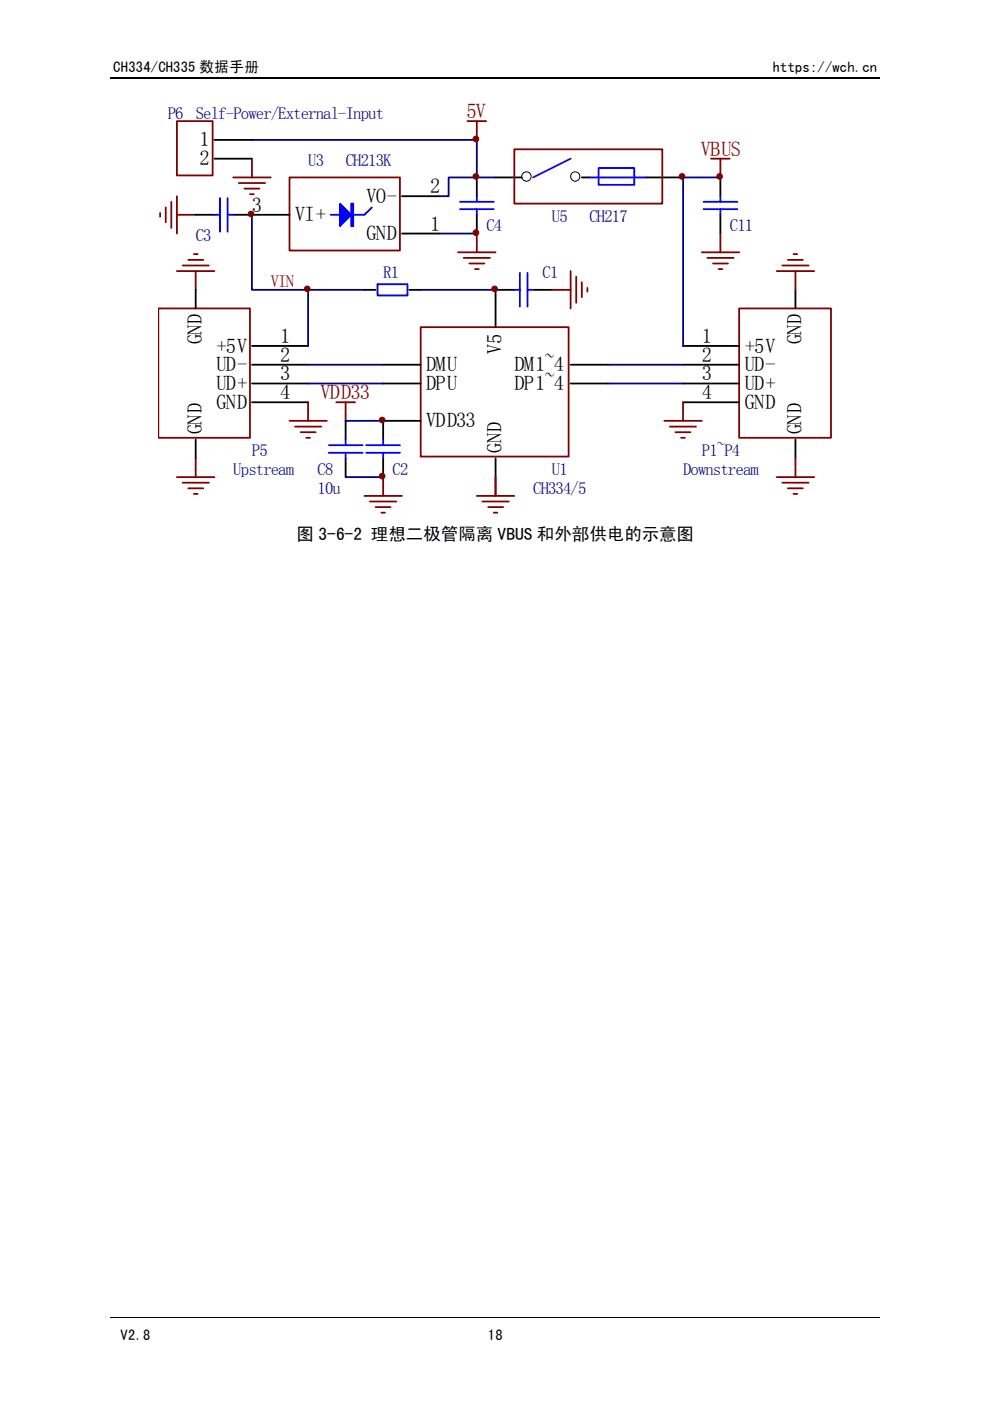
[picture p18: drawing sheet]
<svg xmlns="http://www.w3.org/2000/svg" width="210mm" height="297mm" viewBox="0 0 210 297" stroke-linecap="round" stroke-linejoin="round" font-family="sans-serif">
<defs><g id="words">
<g font-size="4.4" fill="#800000">
<text x="98.9" y="25.1">5V</text>
<text x="148.6" y="33">VBUS</text>
<text x="67.9" y="84.7">VDD33</text>
</g>
<g font-size="4.4">
<text x="42.3" y="31.1">1</text>
<text x="42.3" y="35">2</text>
<text x="91.2" y="41">2</text>
<text x="53.4" y="44.9">3</text>
<text x="62.6" y="46.9">VI+</text>
<text x="77.7" y="43">VO-</text>
<text x="77.7" y="50.9">GND</text>
<text x="91.2" y="48.9">1</text>
<text x="42.8" y="73" transform="rotate(-90 42.8 73)">GND</text>
<text x="45.9" y="74.7">+5V</text>
<text x="59.4" y="72.8">1</text>
<text x="59.4" y="76.7">2</text>
<text x="106.3" y="75" transform="rotate(-90 106.3 75)">V5</text>
<text x="148.8" y="72.8">1</text>
<text x="148.8" y="76.7">2</text>
<text x="157.9" y="74.7">+5V</text>
<text x="169.9" y="73" transform="rotate(-90 169.9 73)">GND</text>
<text x="45.9" y="82.7">UD+</text>
<text x="45.9" y="78.7">UD-</text>
<text x="59.4" y="80.7">3</text>
<text x="90.4" y="78.7">DMU</text>
<text x="90.4" y="82.7">DPU</text>
<text x="109.1" y="78.7">DM1~4</text>
<text x="109.1" y="82.7">DP1~4</text>
<text x="148.8" y="80.7">3</text>
<text x="157.9" y="82.7">UD+</text>
<text x="157.9" y="78.7">UD-</text>
<text x="45.9" y="86.6">GND</text>
<text x="59.4" y="84.7">4</text>
<text x="148.8" y="84.7">4</text>
<text x="157.9" y="86.6">GND</text>
<text x="42.8" y="92.1" transform="rotate(-90 42.8 92.1)">GND</text>
<text x="90.4" y="90.6">VDD33</text>
<text x="106.3" y="96" transform="rotate(-90 106.3 96)">GND</text>
<text x="169.9" y="92.1" transform="rotate(-90 169.9 92.1)">GND</text>
</g>
<g font-size="3.7">
<text x="62.9" y="114.5">图 3-6-2 理想二极管隔离 VBUS 和外部供电的示意图</text>
<text x="78.7" y="114.5">理想</text>
</g>
<g font-size="3.6" fill="#000080">
<text x="35.6" y="25.2">P6</text>
<text x="41.5" y="25.2">Self-Power/External-Input</text>
<text x="65.4" y="35.1">U3</text>
<text x="73.3" y="35.1">CH213K</text>
<text x="117" y="47.1">U5</text>
<text x="125" y="47.1">CH217</text>
<text x="41.5" y="51">C3</text>
<text x="103.1" y="49.1">C4</text>
<text x="154.8" y="49.1">C11</text>
<text x="81.2" y="59">R1</text>
<text x="115" y="59">C1</text>
<text x="49.4" y="100.7">Upstream</text>
<text x="53.4" y="96.7">P5</text>
<text x="67.4" y="100.7">C8</text>
<text x="83.2" y="100.7">C2</text>
<text x="117" y="100.7">U1</text>
<text x="144.8" y="100.7">Downstream</text>
<text x="148.8" y="96.7">P1~P4</text>
<text x="67.4" y="104.6">10u</text>
<text x="113" y="104.6">CH334/5</text>
</g>
<text font-size="3.6" fill="#800000" x="57.4" y="60.9">VIN</text>
<g font-size="3.2">
<text x="24" y="15.2">CH334/CH335 数据手册</text>
<text x="163.8" y="15.2">https://wch.cn</text>
<text x="25.6" y="284.1">V2.8</text>
<text x="103.5" y="284.1">18</text>
</g>
</g></defs>
<path d="M23.5 16.6h62.1" fill="none" stroke="#000" stroke-width=".25"/>
<path d="M23.5 279.4h62.1" fill="none" stroke="#000" stroke-width=".21"/>
<path d="M33.6 21.7h52.1v87h-52.1z" fill-rule="evenodd" fill="#fff"/>
<path d="M77.3 61.5h2.3M81.2 77.3h4.5M73.3 89.2v4M73.3 97.2v4M81.2 81.3h4.5M81.2 97.2v4M85.7 89.2h-4.5v4" fill="none" stroke="#000" stroke-width=".38"/>
<path d="M85.7 60.3h-5.6v2.3h5.6M69.7 96h7.2M69.7 94.4h7.2M73.3 93.2v1.2M73.3 96v1.2M77.6 96h7.2M77.6 94.4h7.2M81.2 93.2v1.2M81.2 96v1.2" fill="none" stroke="#00f" stroke-width=".38"/>
<g fill="none" stroke="#800000" stroke-width=".38">
<path d="M34 45.2v.8M35.1 44v3.1M36.3 42.8v5.5M37.5 57.5h8M37.5 41.6v7.9M37.5 45.5h4M38.7 56.3h5.6M39.9 55.1h3.2M41.1 53.9h.8M41.5 57.5v4M41.5 97.2v4M61.4 89.2h7.9"/>
<path d="M62.6 90.5h5.5M63.8 91.6h3.1M64.9 92.8h.8M65.3 85.3v3.9M71.3 85.3h4M73.3 85.3v3.9M37.5 101.2h8M38.7 102.3h5.6M39.9 103.5h3.2M41.1 104.7h.8"/>
</g>
<path d="M33.6 65.4h19.4v27.4h-19.4z" fill-rule="evenodd" fill="#fff" stroke="#800000" stroke-width=".38"/>
<path d="M41.5 61.5v3.9M53.4 73.3h11.9M53.4 77.3h11.9M41.5 93.2v4M53.4 85.3h11.9M53.4 81.3h11.9" fill="none" stroke="#000" stroke-width=".38"/>
<path d="M37.5 25.7h7.6v11.5h-7.6z" fill-rule="evenodd" fill="#fff" stroke="#800000" stroke-width=".38"/>
<path d="M45.5 29.7h7.9M45.5 33.6h7.9M41.5 45.5h4M49.4 45.5h4" fill="none" stroke="#000" stroke-width=".38"/>
<path d="M49.4 37.6h8M50.6 38.8h5.6M51.8 40h3.2M53.4 33.6v4M53 41.2h.8M77.3 105.1h7.9M78.4 106.3h5.6M79.6 107.5h3.2M80.9 108.7h.7M81.2 101.2v3.9" fill="none" stroke="#800000" stroke-width=".38"/>
<path d="M45.5 45.5h1.2M46.7 42v7.1M48.3 45.5h1.1M48.3 42v7.1" fill="none" stroke="#00f" stroke-width=".38"/>
<path d="M65.3 77.3h15.9M65.3 81.3h15.9M73.3 89.2h7.9" fill="none" stroke="#000080" stroke-width=".38"/>
<path d="M61.4 37.6h23.4v15.5h-23.4z" fill-rule="evenodd" fill="#fff" stroke="#800000" stroke-width=".38"/>
<path d="M53.4 45.5h8M85.2 41.6h.5M85.2 49.5h.5" fill="none" stroke="#000" stroke-width=".38"/>
<path d="M78.9 44l-1.6 1.5h-7.2" fill="none" stroke="#00f" stroke-width=".38"/>
<g fill="#00f" stroke="#00f" stroke-width=".38">
<path d="M74.5 43.2h.4v4.7h-.4z" fill-rule="evenodd"/>
<path d="M72.1 43.2l2.4 2.3-2.4 2.4z" fill-rule="evenodd"/>
</g>
<g fill="#800000" stroke="#800000" stroke-width=".21">
<circle cx="81" cy="89.1" r=".59"/>
<circle cx="65.1" cy="61.2" r=".6"/>
<circle cx="81" cy="101" r=".6"/>
<circle cx="53.2" cy="45.4" r=".59"/>
</g>
<path d="M53.4 29.7h32.3M53.4 45.5v16h11.9v11.8M65.3 61.5h12M73.3 101.2h7.9" fill="none" stroke="#000080" stroke-width=".38"/>
<path d="M85.6 16.6h79.3" fill="none" stroke="#000" stroke-width=".25"/>
<path d="M85.6 279.4h79.3" fill="none" stroke="#000" stroke-width=".21"/>
<path d="M85.6 21.7h79.4v87h-79.4z" fill-rule="evenodd" fill="#fff"/>
<path d="M152.7 37.6v4M152.7 45.5v4M86.8 61.5h2.4" fill="none" stroke="#000" stroke-width=".38"/>
<path d="M149.2 44.4h7.1M149.2 42.8h7.1M152.7 41.6v1.2M152.7 44.4v1.1M85.6 60.3h.8v2.3h-.8" fill="none" stroke="#00f" stroke-width=".38"/>
<path d="M99.1 25.7h4M101.1 25.7v4M150.7 33.6h4M152.7 33.6v4" fill="none" stroke="#800000" stroke-width=".38"/>
<path d="M89.2 69.4h31.4v27.4h-31.4z" fill-rule="evenodd" fill="#fff" stroke="#800000" stroke-width=".38"/>
<path d="M85.6 77.3h3.6M109.1 61.5h-4v7.9M113 61.5h4M121 77.3h7.9M85.6 81.3h3.6M85.6 89.2h3.6M105.1 97.2v7.9M121 81.3h7.9" fill="none" stroke="#000" stroke-width=".38"/>
<path d="M148.8 53.5h7.9M150 54.7h5.5M151.2 55.9h3.1M152.4 57.1h.8M152.7 49.5v4" fill="none" stroke="#800000" stroke-width=".38"/>
<path d="M110.2 57.9v7.1M111.8 57.9v7.1M109.1 61.5h1.1M111.8 61.5h1.2" fill="none" stroke="#00f" stroke-width=".38"/>
<path d="M156.7 65.4h8.3v27.4h-8.3z" fill-rule="evenodd" fill="#fff" stroke="#800000" stroke-width=".38"/>
<path d="M101.1 37.6v4M105.1 37.6h5.5M123.4 37.6h1.5M136.9 37.6h7.9M85.6 41.6h7.5M85.6 49.5h7.5M101.1 45.5v4M144.8 73.3h11.9M144.8 77.3h11.9M144.8 85.3h11.9M144.8 81.3h11.9" fill="none" stroke="#000" stroke-width=".38"/>
<g fill="none" stroke="#000" stroke-width=".21">
<path d="M164.9 279.4h21.6"/>
<circle cx="111.6" cy="37.4" r=".99"/>
<circle cx="122" cy="37.4" r=".98"/>
</g>
<path d="M121 33.6l-8 4M124.9 37.6h12M126.9 35.6h7.6v3.6h-7.6zM97.5 44.4h7.2M97.5 42.8h7.2M101.1 41.6v1.2M101.1 44.4v1.1" fill="none" stroke="#00f" stroke-width=".38"/>
<g fill="none" stroke="#800000" stroke-width=".38">
<path d="M109.1 31.7h31.3v11.5h-31.3zM97.1 53.5h8M98.3 54.7h5.6M99.5 55.9h3.2M100.7 57.1h.8M101.1 49.5v4M121 57.5v7.9M122.2 58.7v5.5M123.4 59.8v3.2M164.7 57.5h.3M117 61.5h4M124.5 61v.8"/>
<path d="M140.8 89.2h8M142 90.5h5.6M143.2 91.6h3.2M144.4 92.8h.8M144.8 85.3v3.9M101.1 105.1h8M102.3 106.3h5.6M103.5 107.5h3.2M104.7 108.7h.8M105.1 101.2v3.9M164.7 101.2h.3"/>
</g>
<path d="M85.6 29.7h15.5v7.9h4M101.1 37.6h-6v4h-2M152.7 37.6h-7.9v35.7M93.1 49.5h8M89.2 61.5h15.9M128.9 77.3h15.9M128.9 81.3h15.9" fill="none" stroke="#000080" stroke-width=".38"/>
<g fill="#800000" stroke="#800000" stroke-width=".21">
<circle cx="144.6" cy="37.4" r=".6"/>
<circle cx="104.9" cy="61.2" r=".59"/>
<circle cx="152.6" cy="37.4" r=".6"/>
<circle cx="100.9" cy="29.5" r=".61"/>
<circle cx="100.9" cy="37.4" r=".6"/>
<circle cx="100.9" cy="49.3" r=".61"/>
</g>
<path d="M164.9 16.6h21.6" fill="none" stroke="#000" stroke-width=".25"/>
<path d="M164.9 21.7h11.3v87h-11.3z" fill-rule="evenodd" fill="#fff"/>
<path d="M164.9 65.4h11.3v27.4h-11.3z" fill-rule="evenodd" fill="#fff" stroke="#800000" stroke-width=".38"/>
<path d="M168.7 61.5v3.9M168.7 93.2v4" fill="none" stroke="#000" stroke-width=".38"/>
<path d="M164.9 57.5h7.7M165.9 56.3h5.5M167 55.1h3.2M168.2 53.9h.8M168.7 57.5v4M168.7 97.2v4M164.9 101.2h7.7M165.9 102.3h5.5M167 103.5h3.2M168.2 104.7h.8" fill="none" stroke="#800000" stroke-width=".38"/>
<use href="#words"/>
</svg>
